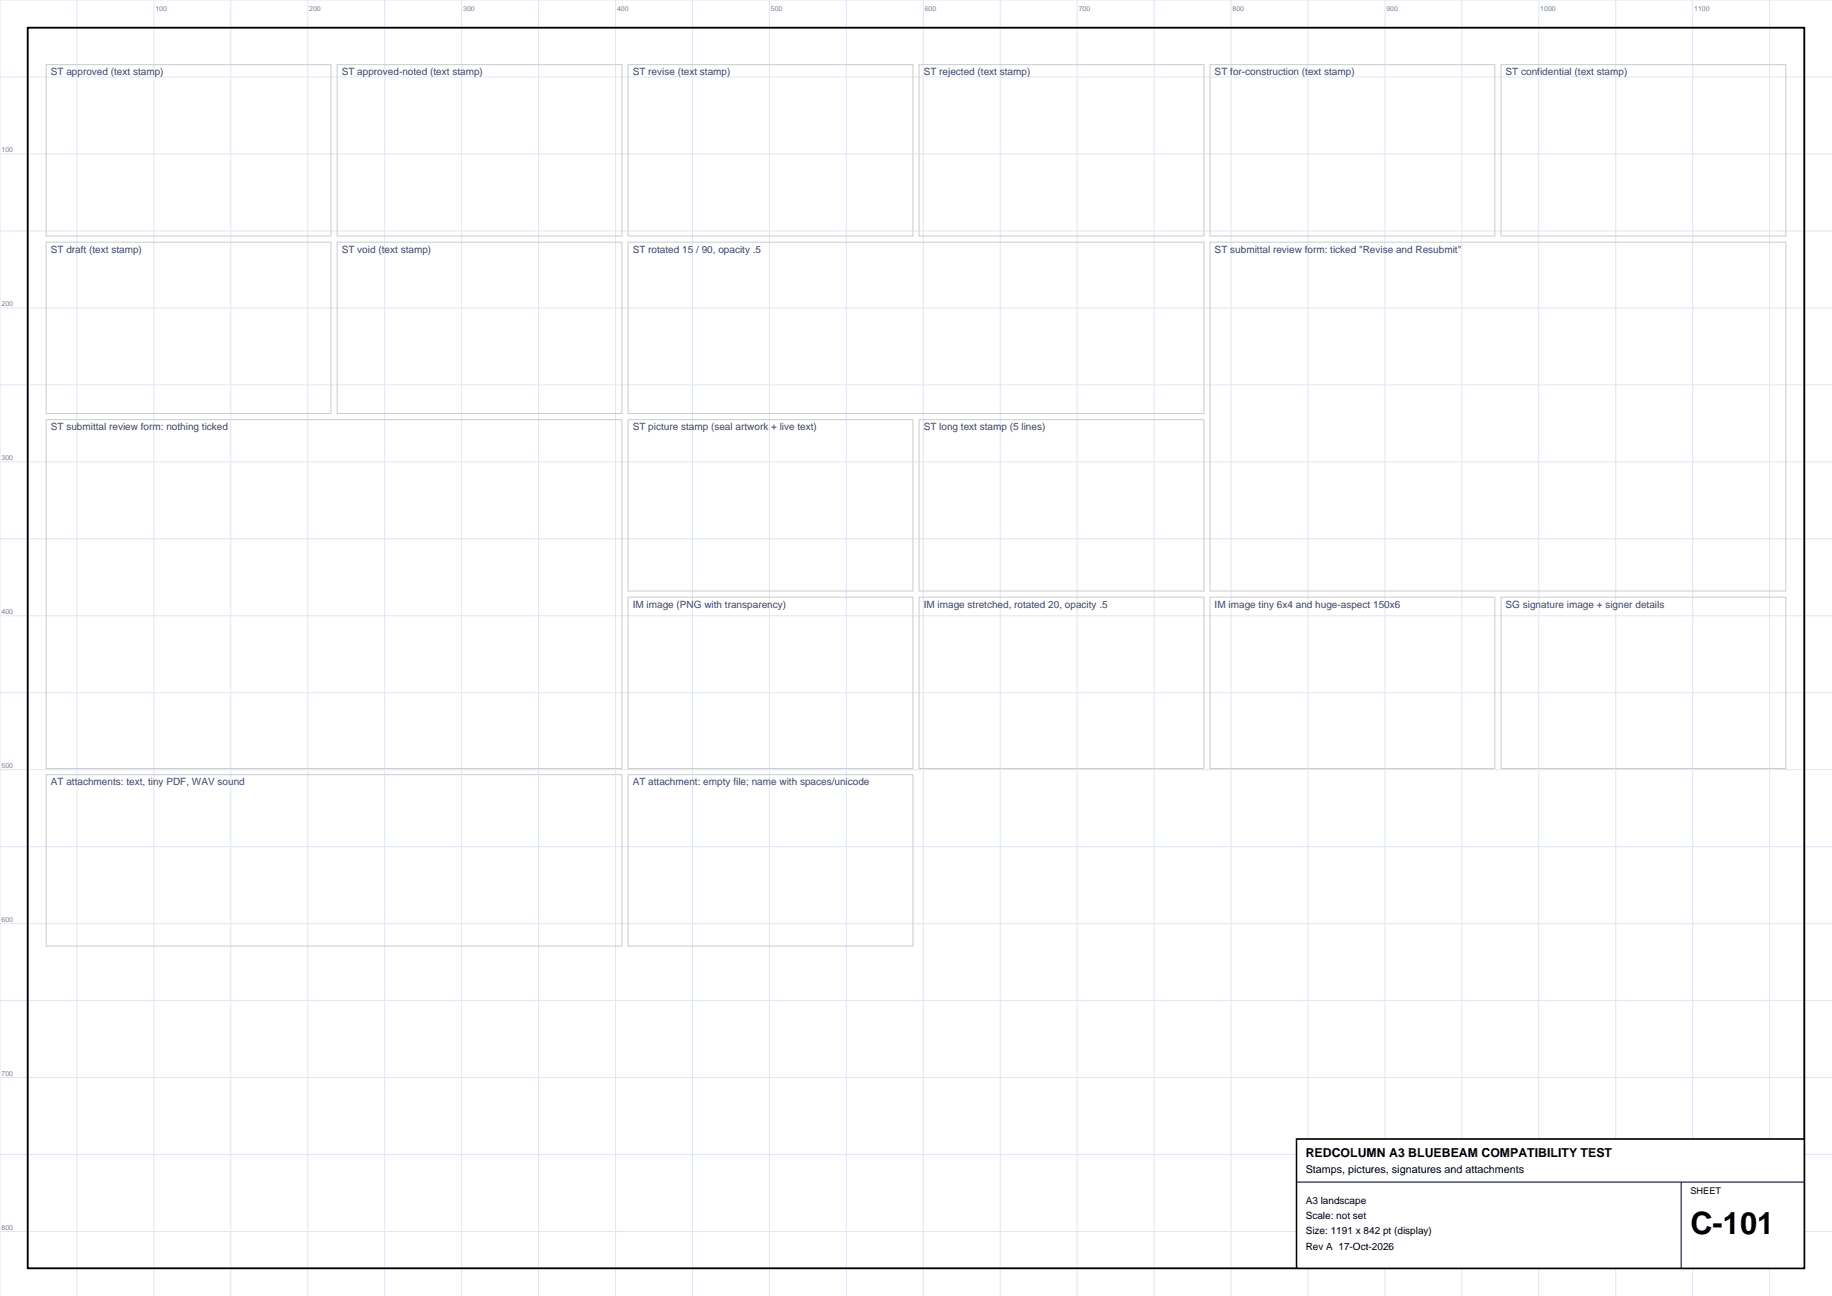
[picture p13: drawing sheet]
<svg xmlns="http://www.w3.org/2000/svg" width="420mm" height="297mm" viewBox="0 0 420 297" stroke-linecap="round" stroke-linejoin="round" font-family="sans-serif">
<defs><g id="words">
<text font-size="7.1" x="387.5" y="282.9">C-101</text>
<text font-size="2.8" x="299.3" y="265.3">REDCOLUMN A3 BLUEBEAM COMPATIBILITY TEST</text>
<text font-size="2.5" x="299.3" y="268.8">Stamps, pictures, signatures and attachments</text>
<g font-size="2.3" fill="#334073">
<text x="11.6" y="17.3">ST approved (text stamp)</text>
<text x="78.3" y="17.3">ST approved-noted (text stamp)</text>
<text x="145.1" y="17.3">ST revise (text stamp)</text>
<text x="211.8" y="17.3">ST rejected (text stamp)</text>
<text x="278.5" y="17.3">ST for-construction (text stamp)</text>
<text x="345.2" y="17.3">ST confidential (text stamp)</text>
<text x="11.6" y="58">ST draft (text stamp)</text>
<text x="78.3" y="58">ST void (text stamp)</text>
<text x="145.1" y="58">ST rotated 15 / 90, opacity .5</text>
<text x="278.5" y="58">ST submittal review form: ticked &quot;Revise and Resubmit&quot;</text>
<text x="11.6" y="98.6">ST submittal review form: nothing ticked</text>
<text x="145.1" y="98.6">ST picture stamp (seal artwork + live text)</text>
<text x="211.8" y="98.6">ST long text stamp (5 lines)</text>
<text x="145.1" y="139.3">IM image (PNG with transparency)</text>
<text x="211.8" y="139.3">IM image stretched, rotated 20, opacity .5</text>
<text x="278.5" y="139.3">IM image tiny 6x4 and huge-aspect 150x6</text>
<text x="345.2" y="139.3">SG signature image + signer details</text>
<text x="11.6" y="180">AT attachments: text, tiny PDF, WAV sound</text>
<text x="145.1" y="180">AT attachment: empty file; name with spaces/unicode</text>
</g>
<g font-size="2.3">
<text x="299.3" y="275.8">A3 landscape</text>
<text x="299.3" y="279.4">Scale: not set</text>
<text x="299.3" y="282.9">Size: 1191 x 842 pt (display)</text>
<text x="299.3" y="286.4">Rev A 17-Oct-2026</text>
</g>
<text font-size="2.1" x="387.5" y="273.7">SHEET</text>
<g font-size="1.6" fill="#738099">
<text x="35.6" y="2.5">100</text>
<text x="70.9" y="2.5">200</text>
<text x="106.2" y="2.5">300</text>
<text x="141.5" y="2.5">400</text>
<text x="176.7" y="2.5">500</text>
<text x="212" y="2.5">600</text>
<text x="247.3" y="2.5">700</text>
<text x="282.6" y="2.5">800</text>
<text x="317.9" y="2.5">900</text>
<text x="353.1" y="2.5">1000</text>
<text x="388.4" y="2.5">1100</text>
<text x=".4" y="34.9">100</text>
<text x=".4" y="70.2">200</text>
<text x=".4" y="105.5">300</text>
<text x=".4" y="140.8">400</text>
<text x=".4" y="176">500</text>
<text x=".4" y="211.3">600</text>
<text x=".4" y="246.6">700</text>
<text x=".4" y="281.9">800</text>
</g>
</g></defs>
<g fill="none" stroke="#e0e6f2" stroke-width=".23">
<path d="M0 17.6h420M17.6 0v297M35.3 0v297M52.9 0v297M70.6 0v297M88.2 0v297M105.8 0v297M123.5 0v297M141.1 0v297M158.7 0v297M176.4 0v297M194 0v297"/>
<path d="M211.7 0v297M229.3 0v297M246.9 0v297M264.6 0v297M282.2 0v297M299.9 0v297M317.5 0v297M335.1 0v297M352.8 0v297M370.4 0v297M388.1 0v297M405.7 0v297"/>
<path d="M420 0h-420v297M0 35.3h420M0 52.9h420M0 70.6h420M0 88.2h420M0 105.8h420M0 123.5h420M0 141.1h420M0 158.7h420M0 176.4h420M0 194h420M0 211.7h420"/>
<path d="M0 229.3h420M0 246.9h420M0 264.6h420M0 282.2h420"/>
</g>
<path d="M6.3 6.3h407.3v284.4h-407.3z" fill="none" stroke="#000" stroke-width=".42"/>
<g fill="none" stroke="#ccc" stroke-width=".23">
<path d="M10.6 14.8h65.3v39.3h-65.3zM77.3 14.8h65.3v39.3h-65.3zM144 14.8h65.3v39.3h-65.3zM210.7 14.8h65.3v39.3h-65.3zM277.4 14.8h65.3v39.3h-65.3zM344.1 14.8h65.3v39.3h-65.3zM10.6 55.5h65.3v39.3h-65.3zM77.3 55.5h65.3v39.3h-65.3zM144 55.5h132v39.3h-132zM277.4 55.5h132v79.9h-132zM10.6 96.2h132v79.9h-132zM144 96.2h65.3v39.2h-65.3z"/>
<path d="M210.7 96.2h65.3v39.2h-65.3zM144 136.9h65.3v39.2h-65.3zM210.7 136.9h65.3v39.2h-65.3zM277.4 136.9h65.3v39.2h-65.3zM344.1 136.9h65.3v39.2h-65.3zM10.6 177.5h132v39.3h-132zM144 177.5h65.3v39.3h-65.3z"/>
</g>
<path d="M297.2 261h116.4v29.7h-116.4z" fill="#fff" stroke="#000" stroke-width=".35"/>
<path d="M297.2 270.9h116.4M385.4 270.9v19.8" fill="none" stroke="#000" stroke-width=".23"/>
<use href="#words"/>
</svg>
